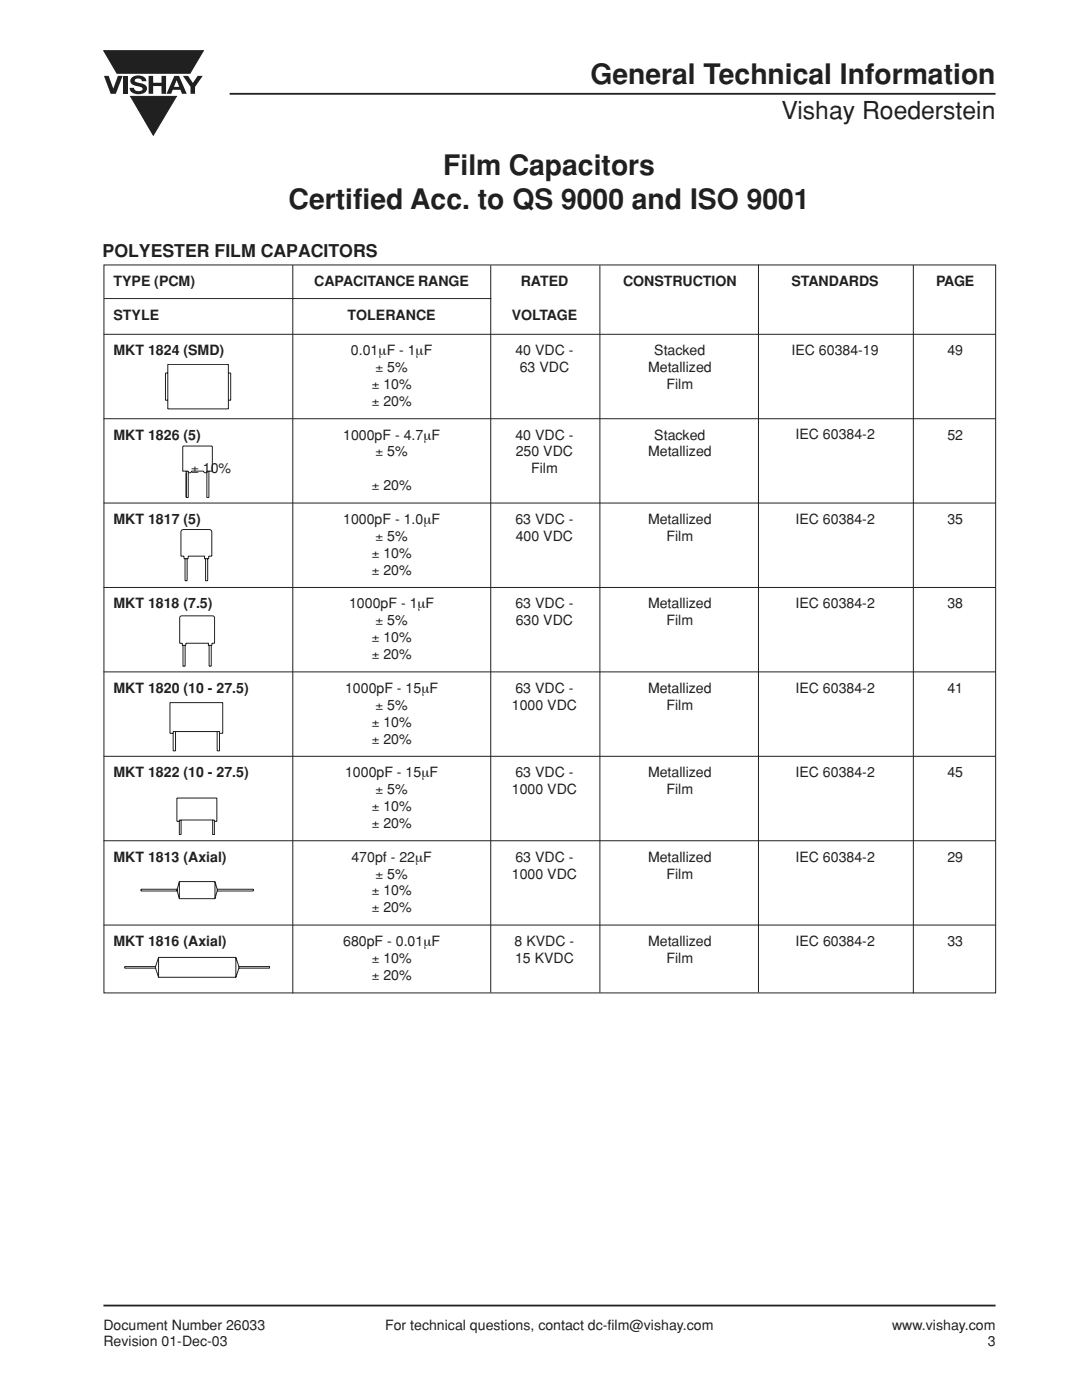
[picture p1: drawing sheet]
<svg xmlns="http://www.w3.org/2000/svg" width="216mm" height="279mm" viewBox="0 0 216 279" stroke-linecap="round" stroke-linejoin="round" font-family="sans-serif">
<defs><g id="words">
<g font-size="5.6" fill="#231f20">
<text x="117.8" y="16.7">General Technical Information</text>
<text x="88.4" y="34.9">Film Capacitors</text>
<text x="57.6" y="41.7">Certified Acc. to QS 9000 and ISO 9001</text>
</g>
<text font-size="4.9" fill="#231f20" x="155.9" y="23.8">Vishay Roederstein</text>
<text font-size="3.5" fill="#231f20" x="20.5" y="51.3">POLYESTER FILM CAPACITORS</text>
<g font-size="2.8" fill="#231f20">
<text x="22.7" y="57.1">TYPE (PCM)</text>
<text x="62.7" y="57.1">CAPACITANCE RANGE</text>
<text x="103.9" y="57.1">RATED</text>
<text x="124.3" y="57.1">CONSTRUCTION</text>
<text x="157.9" y="57.1">STANDARDS</text>
<text x="186.8" y="57.1">PAGE</text>
<text x="22.7" y="63.9">STYLE</text>
<text x="69.4" y="63.9">TOLERANCE</text>
<text x="102.2" y="63.9">VOLTAGE</text>
<text x="22.7" y="70.9">MKT 1824 (SMD)</text>
<text x="70" y="70.9">0.01µF - 1µF</text>
<text x="102.9" y="70.9">40 VDC -</text>
<text x="130.6" y="70.9">Stacked</text>
<text x="157.9" y="70.9">IEC 60384-19</text>
<text x="189" y="70.9">49</text>
<text x="74.2" y="77.6">± 10%</text>
<text x="75" y="74.3">± 5%</text>
<text x="103.7" y="74.3">63 VDC</text>
<text x="129.3" y="74.3">Metallized</text>
<text x="133" y="77.6">Film</text>
<text x="74.2" y="81">± 20%</text>
<text x="22.7" y="87.7">MKT 1826 (5)</text>
<text x="68.5" y="87.7">1000pF - 4.7µF</text>
<text x="102.9" y="87.7">40 VDC -</text>
<text x="130.6" y="87.7">Stacked</text>
<text x="158.7" y="87.7">IEC 60384-2</text>
<text x="189" y="87.7">52</text>
<text x="38.1" y="94.5">± 10%</text>
<text x="75" y="91.1">± 5%</text>
<text x="102.9" y="91.1">250 VDC</text>
<text x="106" y="94.5">Film</text>
<text x="129.3" y="91.1">Metallized</text>
<text x="74.2" y="97.9">± 20%</text>
<text x="22.7" y="104.6">MKT 1817 (5)</text>
<text x="68.5" y="104.6">1000pF - 1.0µF</text>
<text x="75" y="107.9">± 5%</text>
<text x="102.9" y="104.6">63 VDC -</text>
<text x="102.9" y="107.9">400 VDC</text>
<text x="129.3" y="104.6">Metallized</text>
<text x="133" y="107.9">Film</text>
<text x="158.7" y="104.6">IEC 60384-2</text>
<text x="189" y="104.6">35</text>
<text x="74.2" y="111.3">± 10%</text>
<text x="74.2" y="114.7">± 20%</text>
<text x="22.7" y="121.4">MKT 1818 (7.5)</text>
<text x="69.7" y="121.4">1000pF - 1µF</text>
<text x="75" y="124.8">± 5%</text>
<text x="102.9" y="121.4">63 VDC -</text>
<text x="102.9" y="124.8">630 VDC</text>
<text x="129.3" y="121.4">Metallized</text>
<text x="133" y="124.8">Film</text>
<text x="158.7" y="121.4">IEC 60384-2</text>
<text x="189" y="121.4">38</text>
<text x="74.2" y="128.2">± 10%</text>
<text x="74.2" y="131.6">± 20%</text>
<text x="22.7" y="138.3">MKT 1820 (10 - 27.5)</text>
<text x="68.9" y="138.3">1000pF - 15µF</text>
<text x="75" y="141.6">± 5%</text>
<text x="102.1" y="141.6">1000 VDC</text>
<text x="102.9" y="138.3">63 VDC -</text>
<text x="129.3" y="138.3">Metallized</text>
<text x="133" y="141.6">Film</text>
<text x="158.7" y="138.3">IEC 60384-2</text>
<text x="189" y="138.3">41</text>
<text x="74.2" y="145">± 10%</text>
<text x="74.2" y="148.4">± 20%</text>
<text x="22.7" y="155.1">MKT 1822 (10 - 27.5)</text>
<text x="68.9" y="155.1">1000pF - 15µF</text>
<text x="102.9" y="155.1">63 VDC -</text>
<text x="129.3" y="155.1">Metallized</text>
<text x="158.7" y="155.1">IEC 60384-2</text>
<text x="189" y="155.1">45</text>
<text x="74.2" y="161.9">± 10%</text>
<text x="75" y="158.5">± 5%</text>
<text x="102.1" y="158.5">1000 VDC</text>
<text x="133" y="158.5">Film</text>
<text x="74.2" y="165.2">± 20%</text>
<text x="22.7" y="171.9">MKT 1813 (Axial)</text>
<text x="70.1" y="171.9">470pf - 22µF</text>
<text x="102.9" y="171.9">63 VDC -</text>
<text x="129.3" y="171.9">Metallized</text>
<text x="158.7" y="171.9">IEC 60384-2</text>
<text x="189" y="171.9">29</text>
<text x="74.2" y="178.7">± 10%</text>
<text x="75" y="175.3">± 5%</text>
<text x="102.1" y="175.3">1000 VDC</text>
<text x="133" y="175.3">Film</text>
<text x="74.2" y="182.1">± 20%</text>
<text x="22.7" y="188.8">MKT 1816 (Axial)</text>
<text x="68.5" y="188.8">680pF - 0.01µF</text>
<text x="102.7" y="188.8">8 KVDC -</text>
<text x="129.3" y="188.8">Metallized</text>
<text x="158.7" y="188.8">IEC 60384-2</text>
<text x="189" y="188.8">33</text>
<text x="74.2" y="192.2">± 10%</text>
<text x="74.2" y="195.6">± 20%</text>
<text x="102.8" y="192.2">15 KVDC</text>
<text x="133" y="192.2">Film</text>
<text x="20.6" y="265.5">Document Number 26033</text>
<text x="20.6" y="268.7">Revision 01-Dec-03</text>
<text x="76.8" y="265.5">For technical questions, contact dc-film@vishay.com</text>
<text x="178" y="265.5">www.vishay.com</text>
<text x="197.1" y="268.7">3</text>
</g>
</g></defs>
<path d="M45.8 18.7h152.9M20.6 260.6h178.1" fill="none" stroke="#231f20" stroke-width=".36"/>
<g fill="#231f20">
<path d="M20.7 15.1h1l.9 2.6 .9-2.6h1l-1.4 3.6h-1z"/>
<path d="M24.6 15.1h.9v3.6h-.9z"/>
<path d="M26.3 15.4a2.08 2.08 0 0 1 2.8 .4l.1 .4h-.9a.78 .78 0 0 0-.7-.5 .78 .78 0 0 0-.7 .4l.2 .3 1 .2a1.07 1.07 0 0 1 1.2 1 1.07 1.07 0 0 1-1.1 1.1 1.72 1.72 0 0 1-2.3-1.2h.8a.95 .95 0 0 0 .8 .7 .95 .95 0 0 0 1-.5 1.3 1.3 0 0 0-1.3-.5 1.03 1.03 0 0 1-1-.6 1.03 1.03 0 0 1 .1-1.2z"/>
<path d="M29.7 15.1h.9v1.4h1.6v-1.4h.9v3.6h-.9v-1.5h-1.6v1.5h-.9z"/>
<path d="M36.5 15.1h1l1 1.5 .9-1.5h1.1l-1.6 2.2v1.4h-.9v-1.4z"/>
<path d="M20.7 10.1h19.9l-2.7 4.5h-14.6z"/>
<path d="M34.8 15.1h.9l1.6 3.6h-1l-.3-.8h-1.5l-.4 .8h-.9zM35.2 16l-.5 1.3h1.1z"/>
</g>
<path d="M20.7 10.1h19.9l-2.7 4.5h-14.6z" fill="none" stroke="#231f20" stroke-width=".2"/>
<path d="M26.1 19.2h9.1l-4.6 7.8z" fill="#231f20"/>
<g fill="none" stroke="#231f20" stroke-width=".2">
<path d="M26.1 19.2h9.1l-4.6 7.8zM20.7 52.9h178v145.3h-178zM20.8 59.6h77.2M58.4 52.9v145.3M97.9 53v145.1M119.7 53v145.1M151.3 52.8v145.3M182.2 52.9v145.3M20.7 66.7h178M33.5 72.7h12.1v8.9h-12.1zM33.5 74.4h-.5v5.5h.5M45.6 74.4h.4v5.5h-.4"/>
<path d="M20.7 83.6h178M36.6 89l-.1 .2v4.8h1a.33 .33 0 0 0 .4 .4 .33 .33 0 0 0 .3-.4h2.4a.33 .33 0 0 0 .4 .4 .33 .33 0 0 0 .3-.4h1.1l-.1-4.9-5.7-.1M37.2 94v5.3h.4v-5.1M41.7 94v5.3h-.4v-5.1M20.7 100.4h178M20.7 117.2h178M36.2 105.8l.4-.1h5.2l.3 .1 .2 .4v4.8h-.7v.5h-.8v-.5h-3.3v.5h-.8v-.5h-.6v-4.8zM36.9 111.5v4.4h.4v-4.4M41 111.5v4.4h.4v-4.4M20.7 134.1h178M36 123l.3-.1h6.1l.3 .1 .1 .3v5.1h-.5v.4h-.7v-.4h-4.5v.4h-.7v-.4h-.5v-5.1zM36.5 128.8v4.2h.4v-4.2"/>
<path d="M41.7 128.8v4.2h.5v-4.2M20.7 150.9h178M34.6 146.3h-.7v-6.1h10.5v6.1h-.6M35 146v3.9h-.4v-3.9h9.2v3.9h-.5v-3.9M20.7 167.8h178M28.1 177.5h7.3v.3h-7.3zM35.4 177.5v.3M35.8 163.9h-.5v-4.6h8v4.6h-.5M35.8 175.9l-.4 1.6 .4 1.8M35.8 179.3h7.1M35.8 175.9h7.1M35.8 175.9v3.4"/>
<path d="M36.1 163.6v3h-.3v-3h7v3h-.4v-3M42.9 175.9l.4 1.6-.4 1.8M42.9 175.9v3.4M43.3 177.5h7.3v.3h-7.3M20.7 184.6h178M31 192.9h-6.1v.3h6.1M31.6 191.1l-.6 1.8 .6 2.1M31.6 191.1h15.5M31.6 195h15.5M31.6 191.1v3.9M47.1 191.1l.6 1.8-.6 2.1M47.1 191.1v3.9"/>
<path d="M47.7 192.9h6.1v.3h-6.1"/>
</g>
<use href="#words"/>
</svg>
